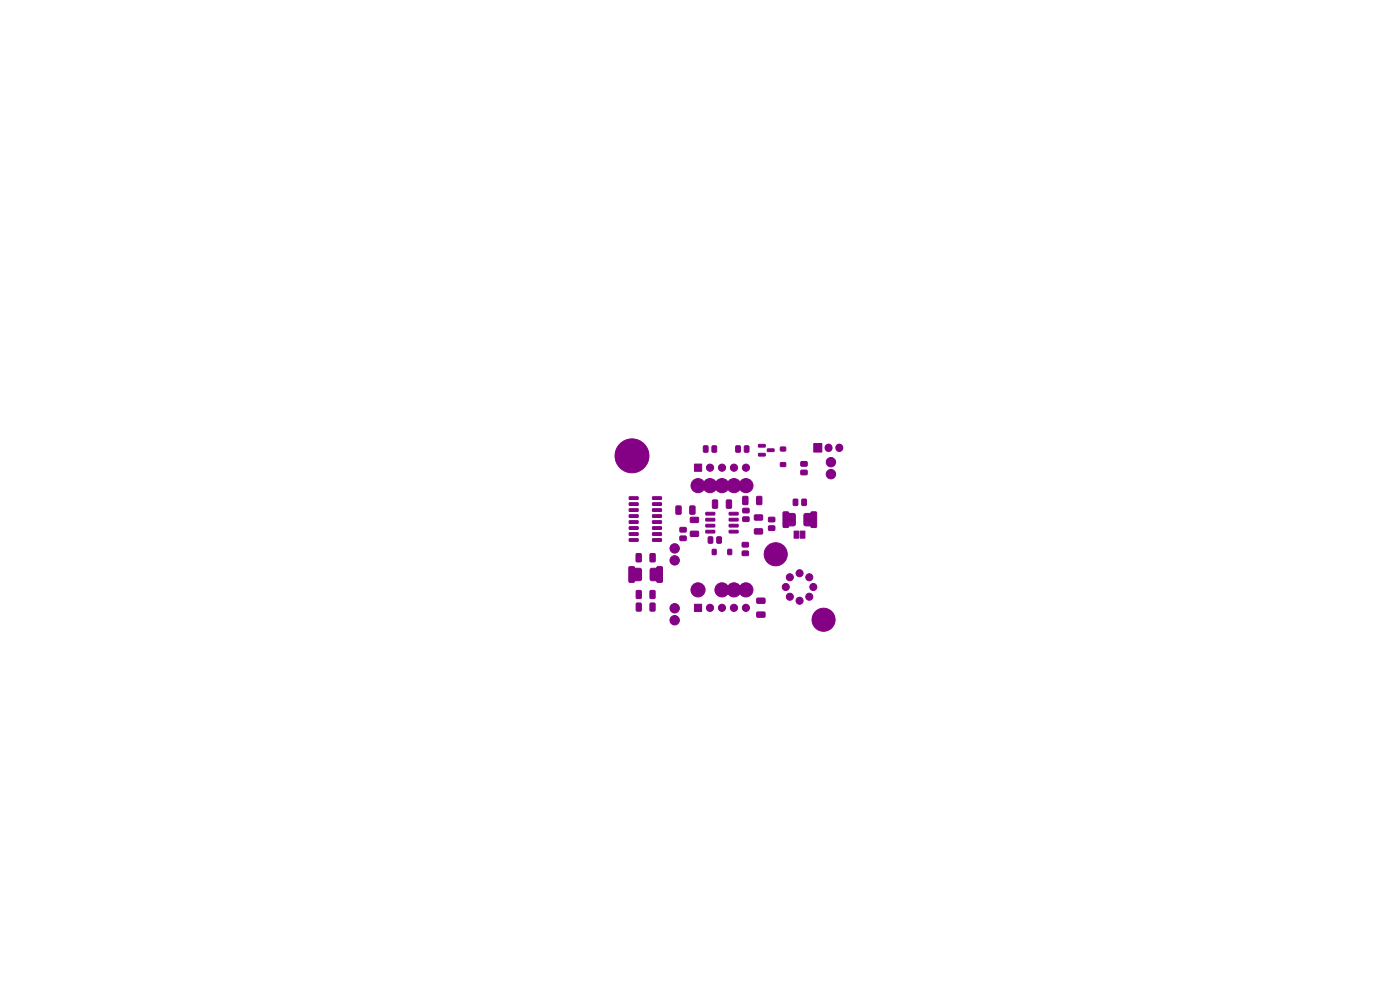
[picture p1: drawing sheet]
<svg xmlns="http://www.w3.org/2000/svg" width="297mm" height="210mm" viewBox="0 0 297 210" stroke-linecap="round" stroke-linejoin="round" font-family="sans-serif">
<g fill="#840084" stroke="#840084" stroke-width=".21">
<path d="M154.7 112.5h1.8l.1 .5-1.8 .1z"/>
<path d="M154.7 111.2h1.8l.1 .5-1.8 .1z"/>
<path d="M154.7 110l1.8-.1 .1 .5-1.8 .1z"/>
<path d="M154.7 108.7h1.8l.1 .5-1.8 .1z"/>
<path d="M149.8 108.7h1.8l.1 .5-1.9 .1z"/>
<path d="M149.8 110l1.8-.1 .1 .5-1.9 .1z"/>
<path d="M149.8 111.2h1.8l.1 .5-1.9 .1z"/>
<path d="M149.8 112.5h1.8l.1 .5-1.9 .1z"/>
<path d="M135 128l.8-.1 .2 .2 .1 1.3-.2 .2-.7 .1-.2-.2z"/>
<path d="M137.9 128l.8-.1 .3 .2v1.3l-.2 .2-.7 .1-.2-.2z"/>
<path d="M165.6 94.9h1.1v.7h-1.1z"/>
<path d="M165.6 98.2h1.1v.7h-1.1z"/>
<path d="M152.1 113.9h.7l.2 .1 .1 1-.2 .2-.6 .1-.2-.2z"/>
<path d="M150.3 113.9h.7l.2 .1v1l-.1 .2-.6 .1-.3-.2z"/>
<path d="M144.3 111.9h1.2l.1 .2v.6l-.2 .2h-1l-.2-.3z"/>
<path d="M144.3 113.8l1.2-.1 .1 .2v.7l-.2 .1h-1l-.2-.2z"/>
<path d="M168.3 105.9h.7l.3 .1v1l-.2 .2-.6 .1-.2-.2z"/>
<path d="M170.1 105.9h.7l.3 .1v1l-.2 .2-.6 .1-.2-.2z"/>
<path d="M160.1 109.3l1.6-.1 .1 .3v.7l-.2 .2-1.4-.1-.2-.2z"/>
<path d="M160.1 112.2h1.6l.1 .2v.7l-.2 .2h-1.4l-.2-.2z"/>
<path d="M147.3 128.2h1.5v1.5h-1.5z"/>
<path d="M139.4 120.3l.9-.1 .2 .1v3l-.1 .2h-.8l-.3-.1z"/>
<path d="M138 120.7l.3-.2h1.2l.3 .2 .1 2.1-.2 .3-1.4 .1-.3-.2z"/>
<path d="M134.2 120.6l1.5-.1 .3 .2 .1 2.1-.2 .3-1.4 .1-.4-.2-.1-2z"/>
<path d="M133.5 120.3l.9-.1 .2 .1v3l-.1 .2h-.9l-.2-.1z"/>
<path d="M138.4 114.3h1.9v.5h-1.8z"/>
<path d="M138.4 113h1.9v.5l-1.8 .1z"/>
<path d="M138.4 111.8l1.9-.1v.5l-1.8 .1z"/>
<path d="M138.4 110.5h1.9v.5h-1.8z"/>
<path d="M138.4 109.2h1.9v.5l-1.8 .1z"/>
<path d="M138.4 107.9h1.9v.5l-1.8 .1z"/>
<path d="M138.4 106.7l1.9-.1v.5l-1.8 .1z"/>
<path d="M138.4 105.4h1.9v.5l-1.8 .1z"/>
<path d="M133.5 105.4h1.8l.1 .5-1.9 .1z"/>
<path d="M133.5 106.7l1.8-.1 .1 .5-1.9 .1z"/>
<path d="M133.5 107.9h1.8l.1 .5-1.9 .1z"/>
<path d="M133.5 109.2h1.8l.1 .5-1.9 .1z"/>
<path d="M133.5 110.5h1.8l.1 .5h-1.9z"/>
<path d="M133.5 111.8l1.8-.1 .1 .5-1.9 .1z"/>
<path d="M133.5 113h1.8l.1 .5-1.9 .1z"/>
<path d="M133.5 114.3h1.8l.1 .5h-1.9z"/>
<path d="M135 125.3l.8-.1 .2 .2 .1 1.3-.2 .3h-.7l-.2-.2z"/>
<path d="M137.9 125.3l.8-.1 .3 .2v1.3l-.2 .3h-.7l-.2-.2z"/>
<path d="M157.5 115.1h1.2l.1 .2v.6l-.2 .2-1-.1-.2-.2z"/>
<path d="M157.5 116.9h1.2l.1 .2v.6l-.2 .2h-1l-.2-.3z"/>
<path d="M149.3 94.6l.7-.1 .2 .2v1l-.1 .2-.7 .1-.2-.2z"/>
<path d="M151.1 94.6l.7-.1 .2 .2v1l-.1 .2-.6 .1-.3-.2z"/>
<path d="M146.5 109.8l1.6-.1 .1 .3v.7l-.2 .2-1.4-.1-.2-.2z"/>
<path d="M146.5 112.7h1.6l.1 .2v.8l-.2 .1h-1.4l-.2-.2z"/>
<path d="M166.2 108.6h.9l.2 .1v3l-.1 .2h-.9l-.2-.1z"/>
<path d="M166.8 109.1l.4-.2h1.1l.4 .2v2.1l-.1 .3-1.4 .1-.4-.2z"/>
<path d="M170.7 109l1.5-.1 .3 .2 .1 2-.2 .4-1.4 .1-.4-.2-.1-2.1z"/>
<path d="M172.1 108.6h.9l.2 .1v3l-.1 .2h-.8l-.3-.1z"/>
<path d="M151.2 106.1l.8-.1 .2 .2 .1 1.4-.2 .2h-.7l-.3-.1z"/>
<path d="M154.1 106.1l.9-.1 .2 .2v1.4l-.1 .2h-.8l-.2-.1z"/>
<path d="M160.6 105.3h.8l.2 .1v1.4l-.1 .3h-.8l-.2-.2z"/>
<path d="M157.6 105.3h.8l.3 .1v1.4l-.2 .3h-.7l-.2-.2z"/>
<path d="M154.4 116.6h.8v1h-.8z"/>
<path d="M151.1 116.6h.8v1h-.8z"/>
<path d="M156.1 94.6l.7-.1 .3 .2v1l-.2 .2-.6 .1-.2-.2z"/>
<path d="M158 94.6l.7-.1 .2 .2v1l-.1 .2-.7 .1-.2-.2z"/>
<path d="M172.6 94.1h1.7v1.8h-1.7z"/>
<path d="M163.1 111.6l1.1-.1 .2 .3v.6l-.2 .1h-1l-.2-.2z"/>
<path d="M163.1 109.8l1.1-.1 .2 .3v.6l-.2 .1h-1l-.2-.2z"/>
<path d="M157.6 109.7l1.2-.1 .1 .3v.6l-.2 .1h-1l-.2-.2z"/>
<path d="M157.6 107.9l1.2-.1 .1 .2v.7l-.2 .1h-1l-.2-.2z"/>
<path d="M146.4 107.4l.8-.1 .2 .2 .1 1.4-.2 .2h-.7l-.3-.2z"/>
<path d="M143.4 107.4l.9-.1 .2 .2v1.4l-.1 .2h-.8l-.2-.2z"/>
<path d="M169.9 98l1.2-.1 .2 .2-.1 .7-.2 .1h-1l-.1-.2z"/>
<path d="M169.9 99.8l1.2-.1 .2 .3-.1 .6-.2 .1h-1l-.1-.2z"/>
<path d="M160.9 94.3h1.4v.5h-1.3z"/>
<path d="M160.9 96.2h1.4v.5h-1.3z"/>
<path d="M162.8 95.2h1.3l.1 .5-1.3 .1z"/>
<path d="M160.6 126.9h1.6l.1 .2v.8l-.2 .1h-1.4l-.2-.2z"/>
<path d="M160.6 129.9l1.6-.1 .1 .3v.7l-.2 .2-1.4-.1-.2-.2z"/>
<path d="M169.8 112.7h1v1.5h-1z"/>
<path d="M168.5 112.7h1v1.5h-1z"/>
<path d="M137.9 117.5l.9-.1 .2 .2v1.4l-.1 .2h-.8l-.2-.1z"/>
<path d="M135 117.5l.8-.1 .2 .2 .1 1.4-.2 .2h-.7l-.3-.1z"/>
<path d="M147.3 98.4h1.6v1.6h-1.6z"/>
<circle cx="172.5" cy="124.5" r=".75"/>
<circle cx="171.7" cy="122.5" r=".75"/>
<circle cx="169.6" cy="121.6" r=".75"/>
<circle cx="167.6" cy="122.5" r=".75"/>
<circle cx="166.7" cy="124.5" r=".75"/>
<circle cx="167.6" cy="126.6" r=".75"/>
<circle cx="169.6" cy="127.4" r=".75"/>
<circle cx="171.7" cy="126.6" r=".75"/>
<circle cx="148.1" cy="125.1" r="1.5"/>
<circle cx="153.2" cy="125.1" r="1.5"/>
<circle cx="155.7" cy="125.1" r="1.5"/>
<circle cx="158.2" cy="125.1" r="1.5"/>
<circle cx="150.6" cy="128.9" r=".76"/>
<circle cx="153.2" cy="128.9" r=".76"/>
<circle cx="155.7" cy="128.9" r=".76"/>
<circle cx="158.2" cy="128.9" r=".76"/>
<circle cx="174.7" cy="131.5" r="2.45"/>
<circle cx="164.6" cy="117.6" r="2.45"/>
<circle cx="143.1" cy="131.6" r="1"/>
<circle cx="176.3" cy="100.6" r="1"/>
<circle cx="143.1" cy="116.3" r="1"/>
<circle cx="143.1" cy="118.9" r="1"/>
<circle cx="134.1" cy="96.7" r="3.6"/>
<circle cx="176.3" cy="98" r="1"/>
<circle cx="143.1" cy="129" r="1"/>
<circle cx="158.2" cy="103" r="1.5"/>
<circle cx="155.7" cy="103" r="1.5"/>
<circle cx="153.2" cy="103" r="1.5"/>
<circle cx="150.6" cy="103" r="1.5"/>
<circle cx="148.1" cy="103" r="1.5"/>
<circle cx="150.6" cy="99.2" r=".76"/>
<circle cx="153.2" cy="99.2" r=".76"/>
<circle cx="155.7" cy="99.2" r=".76"/>
<circle cx="158.2" cy="99.2" r=".76"/>
</g>
<path d="M175.8 95h.1M178.1 95h.1" fill="none" stroke="#840084" stroke-width="1.7"/>
</svg>
